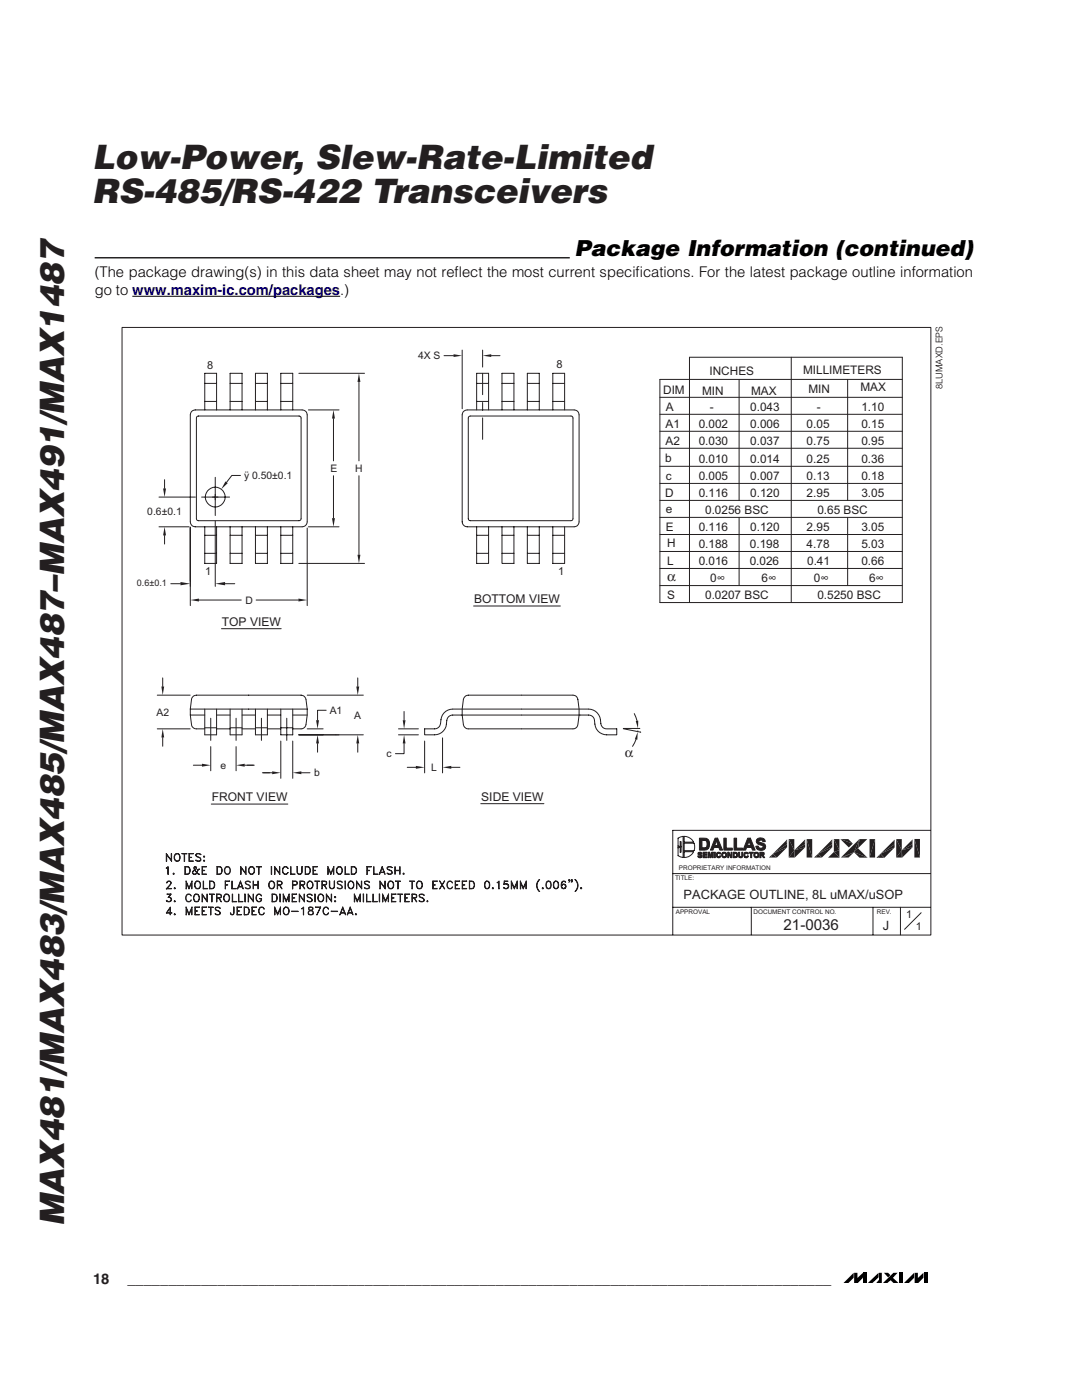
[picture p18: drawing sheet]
<svg xmlns="http://www.w3.org/2000/svg" width="216mm" height="279mm" viewBox="0 0 216 279" stroke-linecap="round" stroke-linejoin="round" font-family="sans-serif">
<defs><g id="words">
<g font-size="6.7" fill="#231f20">
<text x="18.4" y="33.8">Low-Power, Slew-Rate-Limited</text>
<text x="18.4" y="40.5">RS-485/RS-422 Transceivers</text>
<text x="12.8" y="244.8" transform="rotate(-90 12.8 244.8)">MAX481/MAX483/MAX485/MAX487–MAX491/MAX1487</text>
</g>
<text font-size="4.4" x="114.7" y="51.1">Package Information (continued)</text>
<text font-size="3" fill="#231f20" x="156.3" y="185.5">21-0036</text>
<g font-size="2.9">
<text x="18.9" y="55.3">(The package drawing(s) in this data sheet may not reflect the most current specifications. For the latest package outline information</text>
<text x="18.9" y="58.8">go to www.maxim-ic.com/packages.)</text>
</g>
<g font-size="2.9" fill="#231f20">
<text x="18.6" y="256.3">18</text>
<text x="25.4" y="256.3">______________________________________________________________________________________</text>
</g>
<text font-size="2.8" fill="#231f20" x="133.1" y="116">α</text>
<text font-size="2.7" fill="#231f20" x="124.7" y="151.2">α</text>
<g font-size="2.6" fill="#231f20">
<text x="136.4" y="179.3">PACKAGE OUTLINE, 8L uMAX/uSOP</text>
<text x="176.1" y="185.5">J</text>
</g>
<g font-size="2.4" fill="#231f20">
<text x="141.6" y="74.8">INCHES</text>
<text x="160.2" y="74.7">MILLIMETERS</text>
<text x="132.3" y="78.7">DIM</text>
<text x="132.9" y="82.1">A</text>
<text x="140.1" y="78.7">MIN</text>
<text x="141.7" y="82">-</text>
<text x="149.7" y="82">0.043</text>
<text x="149.9" y="78.7">MAX</text>
<text x="161.3" y="78.5">MIN</text>
<text x="163" y="82">-</text>
<text x="171.7" y="78.1">MAX</text>
<text x="171.9" y="82">1.10</text>
<text x="132.8" y="85.5">A1</text>
<text x="132.8" y="88.9">A2</text>
<text x="139.4" y="85.4">0.002</text>
<text x="139.4" y="88.8">0.030</text>
<text x="149.7" y="88.8">0.037</text>
<text x="149.7" y="85.4">0.006</text>
<text x="161" y="88.8">0.75</text>
<text x="161" y="85.4">0.05</text>
<text x="171.9" y="85.4">0.15</text>
<text x="171.9" y="88.8">0.95</text>
<text x="132.7" y="92.2">b</text>
<text x="132.8" y="95.8">c</text>
<text x="139.4" y="92.4">0.010</text>
<text x="139.4" y="95.8">0.005</text>
<text x="149.7" y="95.8">0.007</text>
<text x="149.7" y="92.4">0.014</text>
<text x="161" y="92.4">0.25</text>
<text x="161" y="95.8">0.13</text>
<text x="171.9" y="92.4">0.36</text>
<text x="171.9" y="95.8">0.18</text>
<text x="132.7" y="99.1">D</text>
<text x="139.4" y="99.2">0.116</text>
<text x="149.7" y="99.2">0.120</text>
<text x="161" y="99.2">2.95</text>
<text x="171.9" y="99.2">3.05</text>
<text x="132.9" y="105.9">E</text>
<text x="132.9" y="102.4">e</text>
<text x="139.4" y="106">0.116</text>
<text x="140.7" y="102.6">0.0256 BSC</text>
<text x="149.7" y="106">0.120</text>
<text x="161" y="106">2.95</text>
<text x="163.1" y="102.6">0.65 BSC</text>
<text x="171.9" y="106">3.05</text>
<text x="133.1" y="112.7">L</text>
<text x="133.1" y="109.1">H</text>
<text x="139.4" y="109.3">0.188</text>
<text x="139.4" y="112.8">0.016</text>
<text x="149.6" y="112.8">0.026</text>
<text x="149.7" y="109.3">0.198</text>
<text x="161" y="109.3">4.78</text>
<text x="161.1" y="112.8">0.41</text>
<text x="171.9" y="109.3">5.03</text>
<text x="171.9" y="112.8">0.66</text>
<text x="133.1" y="119.5">S</text>
<text x="140.7" y="119.5">0.0207 BSC</text>
<text x="141.7" y="116.1">0∞</text>
<text x="152" y="116.1">6∞</text>
<text x="162.4" y="116.1">0∞</text>
<text x="163.1" y="119.5">0.5250 BSC</text>
<text x="173.4" y="116.1">6∞</text>
<text x="44.3" y="124.9">TOP VIEW</text>
<text x="94.6" y="120.4">BOTTOM VIEW</text>
<text x="42.2" y="159.9">FRONT VIEW</text>
<text x="96" y="159.9">SIDE VIEW</text>
</g>
<g font-size="2.2" fill="#231f20">
<text x="41.3" y="73.7">8</text>
<text x="111" y="73.4">8</text>
<text x="40.9" y="114.7">1</text>
<text x="111.4" y="114.8">1</text>
</g>
<g font-size="2.1" fill="#231f20">
<text x="83.4" y="71.7">4X S</text>
<text x="48.7" y="95.6">ÿ 0.50±0.1</text>
<text x="65.9" y="94.2">E</text>
<text x="70.9" y="94.2">H</text>
<text x="29.4" y="102.9">0.6±0.1</text>
<text x="49" y="120.5">D</text>
<text x="31.2" y="142.8">A2</text>
<text x="65.8" y="142.5">A1</text>
<text x="70.7" y="143.4">A</text>
<text x="44" y="153.4">e</text>
<text x="62.7" y="154.9">b</text>
<text x="77.1" y="151.1">c</text>
<text x="86" y="153.9">L</text>
<text x="180.8" y="183.2">1</text>
<text x="182.7" y="185.6">1</text>
</g>
<text font-size="1.8" x="188.1" y="77.7" transform="rotate(-90 188.1 77.7)">8LUMAXD.EPS</text>
<text font-size="1.8" fill="#231f20" x="27.3" y="117">0.6±0.1</text>
<g font-size="1.3" fill="#231f20">
<text x="135.5" y="173.7">PROPRIETARY INFORMATION</text>
<text x="134.7" y="175.7">TITLE:</text>
<text x="134.8" y="182.3">APPROVAL</text>
<text x="150.4" y="182.3">DOCUMENT CONTROL NO.</text>
<text x="175" y="182.3">REV.</text>
</g>
</g></defs>
<path d="M170.3 254v1l-1 1h-1zM170.4 254h.7v1l1.1-1v1l-1 1h-.8zM172.3 254h.6v2h-.6zM173.2 256l2.1-2v.9l-1.2 1.1zM175.4 254h.6v2h-1.2l.6-.6zM176.4 254h.8l.5 .5-.5 .4zM176.2 256l2.1-2h.8l-.9 1 1.1 1h-1l-.6-.5-.6 .5zM179.5 254h.7v2h-.7zM182.4 254v1l-1 1h-1zM182.5 254h.7v1l1.1-1v1l-1.1 1h-.7zM184.4 254h.6v2h-.6z" fill="#000"/>
<path d="M18.9 62.8h174.2v127.5h-174.2z" fill-rule="evenodd" fill="#fff"/>
<path d="M165.2 171.1h2.3" fill="none" stroke="#231f20" stroke-width=".2"/>
<g fill="#231f20">
<path d="M171.5 171.1h1.6z"/>
<path d="M175.7 170.4l.8 .8z"/>
<path d="M175.7 170.4l.7 .8h-1.1z"/>
<path d="M175.7 170.4l-.4 .8h-.4z"/>
<path d="M154.2 170.4l.8 .7z"/>
<path d="M154.2 170.4l.7 .7h-1.1z"/>
<path d="M153.4 171.1l.8-.7-.4 .7z"/>
<path d="M163.2 170.4l.8 .7z"/>
<path d="M163.2 170.4l.7 .7h-1.1z"/>
<path d="M162.4 171.1l.8-.7-.4 .7z"/>
<path d="M169.2 171.1l1.2-1z"/>
<path d="M168.1 171.1l2.3-1-1.2 1z"/>
<path d="M167.8 171.1l2.6-1-2.3 1z"/>
<path d="M170.4 170.1l2.7 1h-1.6z"/>
<path d="M165.2 171.1l1.2-1.1 1.1 1.1z"/>
<path d="M166.4 170l1.1-.3v1.4z"/>
<path d="M158.5 169.7l.1 1.4h-.1z"/>
<path d="M158.5 169.7v1.4h-1.1z"/>
<path d="M179.9 169.7l.1 1.4h-.1z"/>
<path d="M179.9 169.7v1.4h-1.1z"/>
<path d="M170.4 170.1l.8-.8 1.9 1.8z"/>
<path d="M175.7 170.4l2.8-1.3-2 2.1z"/>
<path d="M154.2 170.4l2.9-1.3-2.1 2z"/>
<path d="M158.5 169.7l2.2-.6-2.1 2z"/>
<path d="M163.2 170.4l2.9-1.3-2.1 2z"/>
<path d="M179.9 169.7l2.2-.6-2.1 2z"/>
<path d="M175.7 170.4l2.8-1.9v.6z"/>
<path d="M163.2 170.4l2.9-1.9v.6z"/>
<path d="M158.5 169.7l2.2-1.2v.6z"/>
<path d="M154.2 170.4l2.9-1.9v.6z"/>
<path d="M179.9 169.7l2.2-1.2v.6z"/>
<path d="M175.7 170.4l2.6-2.6 .2 .7z"/>
<path d="M158.5 169.7l1.9-1.9 .3 .7z"/>
<path d="M154.2 170.4l2.7-2.6 .2 .7z"/>
<path d="M165.8 167.8l.3 .7-2.9 1.9z"/>
<path d="M181.9 167.8l.2 .7-2.2 1.2z"/>
<path d="M178.5 167.6v.9l-.2-.7z"/>
<path d="M157.1 167.5v1l-.2-.7z"/>
<path d="M166.1 167.5v1l-.3-.7z"/>
<path d="M160.7 167.5v1l-.3-.7z"/>
<path d="M182.1 167.5v1l-.2-.7z"/>
<path d="M166.4 167.5h1.1v2.2z"/>
<path d="M166.4 167.5l1.1 2.2-1.1 .3z"/>
<path d="M167.7 167.5l2.5 .9-.8 .7z"/>
<path d="M161 167.5h1.1v3.6z"/>
<path d="M161 167.5l1.1 3.6h-1.1z"/>
<path d="M157.4 167.5h1.1v2.2z"/>
<path d="M157.4 167.5l1.1 2.2-1.1 1.4z"/>
<path d="M174.6 167.5v3.6h-1.1z"/>
<path d="M173.5 167.5h1.1l-1.1 3.6z"/>
<path d="M167.7 167.5h1.6l.9 .9z"/>
<path d="M171.5 167.5h1.6l-1.9 1.8z"/>
<path d="M171.5 167.5l-.3 1.8z"/>
<path d="M171.5 167.5l-.3 1.8-.8 .8z"/>
<path d="M167.8 171.1l3.7-3.6-1.1 2.6z"/>
<path d="M178.8 167.5h1.1v2.2z"/>
<path d="M178.8 167.5l1.1 2.2-1.1 1.4z"/>
<path d="M182.5 167.4h1.1v3.7z"/>
<path d="M182.5 167.4l1.1 3.7h-1.1z"/>
</g>
<g fill="#231f20" stroke="#231f20" stroke-width=".2">
<path d="M140.3 167.7l1-.2 .2 .4v.9l-.1 .5h-1.3a.83 .83 0 0 0 .9-.3 .83 .83 0 0 0 0-1 .68 .68 0 0 0-.7-.3z"/>
<path d="M139.6 167.3a2.35 2.35 0 0 1 1.6 .2h.1l-1.2 .2v1.6h1.3l-.1 .1a1.95 1.95 0 0 1-1.7 .3z"/>
<path d="M142.7 167.3h.5l-.6 1.4 .8 .4h-.9l-.2 .6h-.5z"/>
<path d="M143.2 167.3l1 2.4h-.6l-.2-.6-.8-.4h.7l-.3-.9z"/>
<path d="M144.4 167.3h.5v2h1.2v.4h-1.7z"/>
<path d="M146.5 167.3h.5v2h1.2v.4h-1.7z"/>
<path d="M149.2 167.3h.5l-.6 1.4 .8 .4h-.9l-.2 .6h-.5z"/>
<path d="M149.7 167.3l1 2.4h-.5l-.3-.6-.8-.4h.7l-.3-.9z"/>
<path d="M150.8 168.9l.5-.1 .2 .4 1.1 .2a1.05 1.05 0 0 1-1 .3 1.05 1.05 0 0 1-.8-.8z"/>
<path d="M151 167.6h.8l-.3 .1v.3l.7 .3a.69 .69 0 0 1 .4 1.1l-.8-.1 .4-.1v-.4l-.5-.2a.74 .74 0 0 1-.7-1z"/>
<path d="M151 167.5a1 1 0 0 1 1.7 .5h-.5l-.1-.3z"/>
<path d="M139.2 170.8l.8 .2a.47 .47 0 0 1-.4 .2 .47 .47 0 0 1-.4-.4z"/>
<path d="M139.3 170.2l.4 .1-.2 .1 .1 .1a.38 .38 0 0 1 .4 .1 .38 .38 0 0 1 0 .4h-.3h.1a.36 .36 0 0 0-.4-.4z"/>
<path d="M139.3 170.2a.44 .44 0 0 1 .8 .2z"/>
<path d="M140.3 170.1h.8v.2h-.6v.2h.5v.2h-.5v.3h.6v.2h-.8z"/>
<path d="M142 170.1h.3l-.2 .2-.2 .9h-.2z"/>
<path d="M142.3 170.1v1.1h-.2v-.9z"/>
<path d="M141.3 170.1h.3l-.1 1.1h-.2z"/>
<path d="M141.6 170.1l.2 .7-.1 .4-.2-.9z"/>
<path d="M142.5 170.1h.2v1.1h-.2z"/>
<path d="M143.1 171h.5v-.2h.3l-.3 .4z"/>
<path d="M143.1 170.2l.3 .1a.39 .39 0 0 0-.3 .3 .39 .39 0 0 0 .3 .4l-.4-.1-.1-.4z"/>
<path d="M143.1 170.2a.49 .49 0 0 1 .8 .2l-.3 .1z"/>
<path d="M144.1 170.2l.4 .1-.3 .2 .1 .4 .6 .1a.55 .55 0 0 1-.8 0 .55 .55 0 0 1 0-.8z"/>
<path d="M144.1 170.2a.55 .55 0 0 1 .8 0 .55 .55 0 0 1 0 .8h-.4a.38 .38 0 0 0 .3-.4 .38 .38 0 0 0-.3-.3z"/>
<path d="M145.9 170.1h.1v1.1h-.2z"/>
<path d="M145.2 170.1h.2v1.1h-.2z"/>
<path d="M145.4 170.1l.5 .7-.1 .4-.4-.7z"/>
<path d="M146.6 170.3h.5v.7h-.6l.4-.2v-.3z"/>
<path d="M146.3 170.1l.8 .1-.6 .1v.7h.6l-.2 .1-.6 .1z"/>
<path d="M147.4 170.1h.2v.7l.2 .2-.3 .1z"/>
<path d="M148 170.1h.2v.7a.45 .45 0 0 1-.3 .4 .45 .45 0 0 1-.4-.1l.5-.2z"/>
<path d="M148.5 171h.5l.1-.2h.3l-.3 .4z"/>
<path d="M148.5 170.2l.4 .1-.3 .2v.3l.3 .2-.4-.1-.1-.3z"/>
<path d="M148.5 170.2a.48 .48 0 0 1 .8 .2z"/>
<path d="M149.5 170.1h.8v.2h-.3v.9h-.2v-.9h-.3z"/>
<path d="M150.5 170.2l.4 .1a.38 .38 0 0 0-.3 .3 .38 .38 0 0 0 .3 .4h.4a.54 .54 0 0 1-.7 .1 .54 .54 0 0 1-.2-.6z"/>
<path d="M150.6 170.2a.56 .56 0 0 1 .7 0 .56 .56 0 0 1 0 .8h-.4l.3-.2-.1-.5z"/>
<path d="M151.9 170.7h.3l.4 .5h-.3z"/>
<path d="M152 170.3l.5-.1-.1 .4h-.6l.4-.1v-.2z"/>
<path d="M151.6 170.1l.9 .1-.7 .1v.3h.6l-.6 .1v.5h-.2z"/>
</g>
<g fill="#231f20">
<path d="M32.2 137h.6l-.3 1.7z"/>
<path d="M32.5 145.5l.3 1.7h-.6z"/>
<path d="M63.4 146.7l.3 1.7h-.6z"/>
<path d="M63.1 143.7h.6l-.3 1.8z"/>
<path d="M80.4 143.7h.5l-.3 1.8z"/>
<path d="M80.6 146.7l.3 1.7h-.5z"/>
<path d="M47.1 152.7l1.7-.3v.6z"/>
<path d="M40.3 152.4l1.8 .3-1.8 .3z"/>
<path d="M54.3 153.9l1.7 .3-1.7 .3z"/>
<path d="M58.4 154.2l1.7-.3v.6z"/>
<path d="M71.1 137h.6l-.3 1.7z"/>
<path d="M71.4 146.7l.3 1.7h-.6z"/>
<path d="M83 152.8l1.7 .3-1.7 .3z"/>
<path d="M88.3 153.1l1.8-.3v.6z"/>
<path d="M66.5 81.8l.3 1.7h-.6z"/>
<path d="M66.2 103.4h.6l-.3 1.7z"/>
<path d="M71.6 74.5l.3 1.7h-.6z"/>
<path d="M71.3 110.7h.6l-.3 1.7z"/>
<path d="M32.5 97.5h.6l-.3 1.7z"/>
<path d="M32.8 105.1l.3 1.8h-.6z"/>
</g>
<path d="M67 146.6v.1" fill="none" stroke="#231f20" stroke-width=".2"/>
<g fill="#231f20">
<path d="M36 116.1l2 .4-2 .3z"/>
<path d="M43 116.5l1.9-.4v.7z"/>
<path d="M45 96.1l.4 .3-1.3 1.2z"/>
<path d="M59.6 119.5l1.7 .3-1.7 .2z"/>
<path d="M38 119.8l1.7-.3v.5z"/>
<path d="M127.3 146.1l-.1 1.5-.5-.1z"/>
<path d="M126.9 143.9l.5-.1-.1 1.6z"/>
</g>
<path d="M127.3 145.9h.1M127.6 145.4h.1M127.8 146.1h.1" fill="none" stroke="#231f20" stroke-width=".2"/>
<g fill="#231f20">
<path d="M96.3 71l1.7-.3v.5z"/>
<path d="M90.5 70.7l1.7 .3-1.7 .2z"/>
</g>
<g fill="none" stroke="#231f20" stroke-width=".2">
<path d="M24.4 65.3h161.3v121.3h-161.3zM40.9 76.5h2.3M45.9 76.5h2.4M51 76.5h2.4M56 76.5h2.4M59.6 74.5h13.1M71.6 76.2v15.8M88.6 71h1.9M92.2 69.9v11.7M95.1 76.5h2.4M96.3 69.9v3.4M96.3 74.5v4.3"/>
<path d="M98 71h1.8M100.2 76.5h2.3M105.2 76.5h2.4M110.3 76.5h2.4M131.7 79.3h48.3M147.5 75.7v24.2M157.9 71.3v49M169.1 75.7v24.2M180 75.7h-48.3v44.6h48.3v-49h-42.4v49M31.7 99.2h7.3M32.8 95.7v1.8M38.4 82l.6-.2h21.3a1.01 1.01 0 0 1 1 1v21.4a1.01 1.01 0 0 1-1 .9h-21.3a.97 .97 0 0 1-1-.9v-21.4z"/>
<path d="M39.2 83.2l.4-.2h20.1l.3 .2v20.5l-.3 .2h-20.3l-.2-.4zM40.2 99.2h5.6M40.9 81.8v-7.3h2.3v7.3M40.9 80.1h2.3M43 95.3v7.6M45.9 81.8v-7.3h2.4v7.3M45.9 80.1h2.4M48 94.9h-1.7l-1.1 1.4M51 81.8v-7.3h2.4v7.3M51 80.1h2.4M56 81.8v-7.3h2.4v7.3M56 80.1h2.4"/>
<path d="M61.5 81.8h6.2M66.5 83.5v8.5M66.5 94.9v8.5M71.6 94.9v15.8M92.4 82.2l.8-.4h21.4a.97 .97 0 0 1 .9 1v21.4a1.01 1.01 0 0 1-.9 .9h-21.4a1.01 1.01 0 0 1-1-.9v-21.4zM93.5 83.2l.3-.2 20.3 .1 .2 .3v20.3l-.4 .2h-20.1l-.3-.2zM95.1 81.8v-7.3h2.4v7.3M95.1 80.1h2.4M96.3 80.3v1.6M96.3 83.4v4.3M100.2 81.8v-7.3h2.3v7.3M100.2 80.1h2.3"/>
<path d="M105.2 81.8v-7.3h2.4v7.3M105.2 80.1h2.4M110.3 81.8v-7.3h2.4v7.3M110.3 80.1h2.4M131.7 89.5h48.3M131.7 82.7h48.3M131.7 86.1h48.3M131.7 93.1h48.3M131.7 96.5h48.3M131.7 99.9h48.3M31.7 105.1h6M32.8 106.9v1.7"/>
<path d="M34.1 116.5h1.9M38 105.2v15.7M39.7 119.8h8.4M40.9 105.1v7.3h2.3v-7.3M40.9 110.4h2.3M40.9 106.8h2.3M43 104v13M44.9 116.5h1.9M45.9 105.1v7.3h2.4v-7.3M45.9 110.4h2.4M45.9 106.8h2.4M51 105.1v7.3h2.4v-7.3"/>
<path d="M51 110.4h2.4M51 106.8h2.4M51.1 119.8h8.5M56 105.1v7.3h2.4v-7.3M56 110.4h2.4M56 106.8h2.4M59.6 112.4h13.1M61.3 105.4v15.5M61.5 105.1h6.2M95.1 105.1v7.3h2.4v-7.3M95.1 110.4h2.4M95.1 106.8h2.4"/>
<path d="M100.2 105.1v7.3h2.3v-7.3M100.2 110.4h2.3M100.2 106.8h2.3M105.2 105.1v7.3h2.4v-7.3M105.2 110.4h2.4M105.2 106.8h2.4M110.3 105.1v7.3h2.4v-7.3M110.3 110.4h2.4M110.3 106.8h2.4M131.7 103.3h48.3M131.7 106.7h48.3M131.7 110.1h48.3"/>
<path d="M131.7 113.4h48.3M131.7 116.9h48.3M147.5 103.3v13.6M169.1 103.3v13.6M31.4 138.7h6.5M32.5 135.3v1.7M44.2 125.5h11.9M61.3 138.7h11.2M71.4 135.3v1.7M92.7 139.1l.7-.4h20.9a.96 .96 0 0 1 1 .9 10.7 10.7 0 0 1-.2 5.5l-.8 .4h-20.9a1 1 0 0 1-.9-.9 10.2 10.2 0 0 1 .2-5.5zM94.5 120.9h17.3M31.4 145.5h6.5"/>
<path d="M32.5 147.2v1.7M38 142.7l.2 1.9a.94 .94 0 0 0 1 .9h1.7M38 141.5v1.2h2.9M38 141.5l.2-1.9a.99 .99 0 0 1 1-.9h20.9a1 1 0 0 1 1 .9l.2 1.9M38 141.5h23.3M38.6 152.7h1.7M40.9 141.5v5.2h2.3v-5.2M40.9 145.2h2.3M42.1 143.3v4.5M42.1 149v4.8M43.2 145.5h2.7M43.2 142.7h2.7"/>
<path d="M45.9 141.5v5.2h2.4v-5.2M45.9 145.2h2.4M47.1 143.3v4.5M47.1 149v4.8M48.3 145.5h2.7M48.3 142.7h2.7M48.8 152.7h1.9M51 141.5v5.2h2.4v-5.2M51 145.2h2.4M52.2 143.3v4.5M52.3 154.2h2M53.4 145.5h2.6"/>
<path d="M53.4 142.7h2.6M56 141.5v5.2h2.4v-5.2M56 147.9v7.4M56 145.2h2.4M57.2 143.3v4.5M58.4 147.9v7.4M58.4 142.7h2.9M59.6 146.7h12.9M60.1 154.2h1.8M61.3 141.5l-.2 3.1a1 1 0 0 1-1 .9h-1.7M61.3 145.5h3.2M63.4 148.4v1.7"/>
<path d="M65.1 141.8h-1.7v1.9M71.4 148.4v1.7M79.5 145.5h4M79.5 146.7h4M80.6 148.4v2h-1.7M80.6 142v1.7M81.3 153.1h1.7M84.7 145.5l2.3-.1a1.49 1.49 0 0 0 1-1.8 2.36 2.36 0 0 1 2.3-2.1h27.2a2.57 2.57 0 0 1 2.4 2.9v.3a1.12 1.12 0 0 0 1.2 .8h2v1.2a4.5 4.5 0 0 1-3.4-.5 3.3 3.3 0 0 1-1.1-2.7l-.4-.5-.7-.3h-27.2l-.8 .3a1.88 1.88 0 0 0-.4 1.5 2.36 2.36 0 0 1-2.4 2.2h-2zM84.7 147.9v6.3M88.3 147.3v6.9M90.1 153.1h1.7M124.4 145.4l3.4 .7"/>
<path d="M124.4 145.4h3.2M126.6 142.4l.5 1.5M126.9 147.6l-.7 1.4M33.2 170.3l1 1.4v-1.4v1.6l-.9-1.3-.1 1.3zM33.2 173.2l.4-.3v1.6l-.1-1.4zM33.3 177.3l.9 .1h-1l.8-1a.32 .32 0 0 0-.1-.5h-.3l-.3 .3v-.1l.3-.3h.3l.3 .3-.1 .3-.8 1M33.3 179.8l.2 .1M33.6 179a.52 .52 0 0 1 .6 .5 .52 .52 0 0 1-.4 .6 .52 .52 0 0 1-.6-.4l.1 .2a.61 .61 0 0 0 .9-.3M33.9 179.1a.43 .43 0 0 1 .2 .7l-.2 .1M34.1 178.5l-.8-.1h.9l-.6 .7M34.1 178.4l-.5 .7 .4 .1 .2 .2M34.6 174.3l.1 .1z"/>
<path d="M34.6 174.3h.1v.2l-.2-.1zM34.7 177.2h.2l.1 .1-.2 .1zM34.8 177.2l.1 .1zM34.8 179.9h.1M34.8 179.8l.2 .1-.1 .1-.2-.1zM35.1 170.4a.77 .77 0 0 1 .9 .5 .77 .77 0 0 1-.5 1 .81 .81 0 0 1-.8-.6 .81 .81 0 0 1 .4-.9zM35.1 170.5a.51 .51 0 0 1 .5 0 .51 .51 0 0 1 .3 .4 .66 .66 0 0 1-.6 .9 .82 .82 0 0 1-.2-1.3zM36.3 170.3l1 .1zM36.8 170.4v1.5v-1.5M36.9 172.9h.5a.83 .83 0 0 1 .6 .8 .83 .83 0 0 1-.6 .8h-.5zM37 173h.4a.75 .75 0 0 1 .5 .7 .75 .75 0 0 1-.5 .7h-.4zM37.1 175.8l.6 1.4 .6-1.4v1.6l-.1-1.2-.5 1.2-.5-1.2-.1 1.2z"/>
<path d="M37.3 178.5a.53 .53 0 0 1 .9 .3 .54 .54 0 0 0-.7-.3 .54 .54 0 0 0-.4 .5 .66 .66 0 0 0 .7 .9l.4-.3a.57 .57 0 0 1-.7 .4 .57 .57 0 0 1-.5-.6v-.4zM37.7 170.3h.9l-.8 .1v1.4l.8 .1h-.9zM37.8 171.1h.4h-.4M38.8 173.1h.3M38.8 173a1.29 1.29 0 0 0 1 1.4v.1a1.4 1.4 0 0 1-1-1.5h.3l.1 .3-.7 .6v.4h.6l.4-.8 .3-.1-.3 .2M38.9 178.5a.78 .78 0 0 1 .9 .5 .78 .78 0 0 1-.5 1 .82 .82 0 0 1-.7-.6 .82 .82 0 0 1 .3-.9zM38.9 178.6a.53 .53 0 0 1 .8 .4 .66 .66 0 0 1-.6 .9 .81 .81 0 0 1-.2-1.3zM39.1 173v.4l-.7 .7 .1 .3a.53 .53 0 0 0 .8-.3l.3-.6M39.1 175.9a.78 .78 0 0 1 1 .5 .78 .78 0 0 1-.5 1 .81 .81 0 0 1-.8-.6 .81 .81 0 0 1 .3-.9zM39.1 176a.53 .53 0 0 1 .9 .4 .66 .66 0 0 1-.7 .9 .79 .79 0 0 1-.2-1.3zM39.2 170.4h.8l.1 .2-.4-.2-.6 .2 .1 .2 .7 .3a.39 .39 0 0 1 .2 .5 .39 .39 0 0 1-.4 .3l-.5-.1-.1-.1h.1a.5 .5 0 0 0 .8 0l-.1-.5-.8-.4v-.2zM40.3 172.9h.9l-.8 .1v1.4l.8 .1h-.9z"/>
<path d="M40.3 178.4l1 1.4 .1-1.4v1.6l-1-1.3-.1 1.3zM40.4 173.7h.4l-.4 .1M40.5 175.8l.1 1.5 .8 .1h-.9zM40.7 171h.1M40.7 171.8h.1M40.7 170.8l.1 .1v.2l-.2-.1zM40.7 171.7h.1v.2l-.2-.1zM41.8 175.8h.5a.83 .83 0 0 1 .6 .8 .83 .83 0 0 1-.6 .8h-.5zM41.8 178.4l1 .1zM41.9 175.9a.72 .72 0 0 1 .9 .7 .72 .72 0 0 1-.9 .7zM42.2 160.5h15.2M42.3 178.5v1.5v-1.5"/>
<path d="M43.3 172.9h.5a.83 .83 0 0 1 .6 .8 .83 .83 0 0 1-.6 .8h-.5zM43.3 179.2l.7-.1v-.5l-.7-.1-.1 1.5v-1.6h.6a.42 .42 0 0 1 .4 .3 .42 .42 0 0 1-.1 .4l-.8 .1M43.4 173a.72 .72 0 0 1 .9 .7 .72 .72 0 0 1-.9 .7zM43.7 179.2l.5 .8-.5-.8M44.9 173.2a.58 .58 0 0 1 .7-.2 .58 .58 0 0 1 .4 .5v.4a.6 .6 0 0 1-.6 .6 .6 .6 0 0 1-.6-.6zM44.9 175.8h.9l-.8 .1v1.5zM44.9 178.5a.77 .77 0 0 1 1 .5 .77 .77 0 0 1-.5 1 .81 .81 0 0 1-.8-.6 .81 .81 0 0 1 .3-.9zM44.9 178.6a.51 .51 0 0 1 .6 0 .51 .51 0 0 1 .2 .4 .67 .67 0 0 1-.4 .9h-.2a.79 .79 0 0 1-.2-1.3zM45 176.6h.4h-.4M45.1 173.1a.56 .56 0 0 1 .8 .4 .68 .68 0 0 1-.6 .9 .84 .84 0 0 1-.2-1.3zM46.3 175.8v1.5l.9 .1h-.9zM46.3 178.4l.1 1.5 .8 .1h-.9z"/>
<path d="M47.5 177h.9M47.6 178.4l.1 1.5 .8 .1h-.9zM47.6 176.9h.8M48 175.8l.6 1.6-.6-1.3-.6 1.3zM48 172.9l1 1.4 .1-1.4v1.6l-1-1.3-.1 1.3zM48.9 178.4v1.6zM49.1 175.9a.67 .67 0 0 1 .9 .2l-.4-.2-.6 .2 .1 .3 .7 .2a.4 .4 0 0 1 0 .7 .73 .73 0 0 1-.9-.1l.4 .1 .6-.1-.1-.5-.8-.3-.1-.3zM49.5 178.4l1 1.4 .1-1.4v1.6l-1-1.3-.1 1.3zM49.8 173.2a.58 .58 0 0 1 .6-.2 .58 .58 0 0 1 .4 .5v.4a.6 .6 0 0 1-.6 .6 .6 .6 0 0 1-.6-.6zM49.9 173.1a.55 .55 0 0 1 .8 .4 .64 .64 0 0 1-.6 .9 .84 .84 0 0 1-.2-1.3zM50.5 175.8l.1 1.6zM50.6 176.6h.8"/>
<path d="M51.2 172.9l.9 .1zM51.2 178.7a.52 .52 0 0 1 .6-.3 .52 .52 0 0 1 .4 .4 .54 .54 0 0 0-.6-.3 .54 .54 0 0 0-.4 .5v.4a.49 .49 0 0 0 .4 .5 .49 .49 0 0 0 .5-.5l-.3-.1h.4a.56 .56 0 0 1-.5 .7 .56 .56 0 0 1-.6-.6zM51.4 175.8l.1 1.6zM51.6 173v1.5l.1-1.5M53.9 175.9a.78 .78 0 0 1 .9 .5 .78 .78 0 0 1-.4 1 .82 .82 0 0 1-.8-.6 .82 .82 0 0 1 .3-.9zM53.9 176a.53 .53 0 0 1 .8 .4 .66 .66 0 0 1-.6 .9 .82 .82 0 0 1-.2-1.3zM54.1 172.9l.1 1.6zM54.3 178.4h.5a.85 .85 0 0 1 .5 .8 .85 .85 0 0 1-.5 .8h-.5zM54.4 178.5a.74 .74 0 0 1 .8 .5 .74 .74 0 0 1-.4 .9h-.4zM54.8 172.9l1 1.4v-1.4v1.6l-.9-1.3-.1 1.3zM55.4 176.6l.7-.1v-.5l-.7-.1-.1 1.5v-1.6h.6l.3 .2 .1 .4-.2 .2h-.7M55.8 176.6l.5 .8-.5-.8"/>
<path d="M55.8 178.4l.1 1.6zM56.5 173.2l.3-.3h.3l.4 .4a.56 .56 0 0 0-.6-.3 .56 .56 0 0 0-.5 .5 .68 .68 0 0 0 .7 .9l.4-.3a.57 .57 0 0 1-.7 .4 .57 .57 0 0 1-.4-.6zM56.5 178.4l.6 1.4 .6-1.4v1.6l-.1-1.2-.5 1.2-.5-1.2-.1 1.2zM58 172.9l.1 1.5 .8 .1h-.9zM58.3 178.4h.9l-.8 .1v1.4l.8 .1h-.9zM58.4 179.2h.4h-.4M58.4 176.6l.8-.1v-.5l-.8-.1v1.5v-1.6h.6l.3 .2v.4l-.1 .2h-.8M59.3 172.9l.2 1.4 .3 .1 .4-.1v-1.4l.1 1.2a.52 .52 0 0 1-.5 .4 .52 .52 0 0 1-.5-.4zM59.7 178.4l1 1.4v-1.4v1.6l-.9-1.3-.1 1.3zM59.9 176.6l.8-.1v-.5l-.8-.1-.1 1.5v-1.6h.7l.2 .2 .1 .4-.1 .2h-.8M60.3 176.6l.5 .8-.4-.8M60.9 172.9h.5a.83 .83 0 0 1 .6 .8 .83 .83 0 0 1-.6 .8h-.5z"/>
<path d="M61 173h.4a.75 .75 0 0 1 .5 .7 .75 .75 0 0 1-.5 .7h-.4zM61.4 178.5a.69 .69 0 0 1 .9 .2h-.2a.52 .52 0 0 0-.8 0l.1 .3 .8 .4 .1 .4a.7 .7 0 0 1-1 0l.3 .1 .6-.1-.1-.5-.8-.3v-.3zM61.6 175.9a.78 .78 0 0 1 .9 .5 .78 .78 0 0 1-.5 1 .81 .81 0 0 1-.8-.6 .81 .81 0 0 1 .4-.9zM61.6 176a.53 .53 0 0 1 .8 .4 .66 .66 0 0 1-.6 .9 .79 .79 0 0 1-.2-1.3zM62.5 172.9h.8l-.8 .1v1.4l.8 .1h-.8zM62.5 173.7h.5l-.5 .1M62.8 175.8l1 .1zM62.8 178.4l.1 1.6zM63.3 175.9v1.5v-1.5M63.7 178.5a.78 .78 0 0 1 .9 .5 .78 .78 0 0 1-.4 1 .82 .82 0 0 1-.8-.6 .82 .82 0 0 1 .3-.9zM63.7 178.6a.53 .53 0 0 1 .8 .4 .66 .66 0 0 1-.6 .9 .81 .81 0 0 1-.2-1.3zM64.3 176.6l.8-.1v-.5l-.8-.1-.1 1.5v-1.6l.9 .1 .1 .2-.1 .5h-.8"/>
<path d="M64.7 176.6l.5 .8-.5-.8M65.1 178.4l1 1.4 .1-1.4v1.6l-1-1.3-.1 1.3zM65.4 172.9l.6 1.4 .6-1.4v1.6l-.1-1.2-.5 1.2-.5-1.2-.1 1.2zM65.7 175.8l.2 1.4 .3 .1 .4-.1 .1-1.4 .1 1.1a.52 .52 0 0 1-.6 .5 .52 .52 0 0 1-.5-.5zM66.8 179h.1l.1 .1-.2 .1zM66.8 179.9l.1-.1 .1 .1-.2 .1zM66.8 179l.1 .1zM66.8 179.9h.1M67.4 173a.73 .73 0 0 1 .9 .7 .73 .73 0 0 1-.9 .7l-.3-.5v-.4zM67.4 173.1a.56 .56 0 0 1 .8 .4 .68 .68 0 0 1-.5 .9 .84 .84 0 0 1-.3-1.3zM67.4 175.9a.69 .69 0 0 1 .9 .2h-.1a.52 .52 0 0 0-.8-.1v.4l.7 .2a.39 .39 0 0 1 .2 .5 .39 .39 0 0 1-.4 .3l-.6-.2 .4 .1 .5-.1-.1-.5-.7-.3-.1-.3zM68.8 172.9l.1 1.5 .8 .1h-.9z"/>
<path d="M68.8 175.8l.1 1.6zM69.7 175.9a.78 .78 0 0 1 1 .5 .78 .78 0 0 1-.5 1 .82 .82 0 0 1-.8-.6 .82 .82 0 0 1 .3-.9zM69.7 176a.53 .53 0 0 1 .8 .4 .66 .66 0 0 1-.5 .9 .81 .81 0 0 1-.3-1.3zM70.1 172.9h.5a.83 .83 0 0 1 .6 .8 .83 .83 0 0 1-.6 .8h-.5zM70.2 173h.4a.75 .75 0 0 1 .5 .7 .75 .75 0 0 1-.5 .7h-.4zM70.7 178.4l.6 1.4 .6-1.4v1.6l-.1-1.2-.5 1.2-.5-1.2-.1 1.2zM71.1 175.8l1 1.4 .1-1.4v1.6l-1-1.3-.1 1.3zM72.5 178.4l.1 1.6zM72.8 175.9a.69 .69 0 0 1 .9 .2h-.1a.52 .52 0 0 0-.8 0v.3l.9 .4v.4a.7 .7 0 0 1-1 0l.4 .1 .6-.1-.2-.5-.7-.3-.1-.3zM73.1 178.4l.1 1.5 .8 .1h-.9zM73.2 172.9h.9l-.8 .1v1.5zM73.3 173.7h.4l-.4 .1"/>
<path d="M74.4 178.4l.1 1.5 .8 .1h-.9zM74.6 172.9v1.5l.8 .1h-.8zM75.7 178.4l.1 1.6zM75.8 175.8l1 1.4 .1-1.4v1.6l-1-1.3-.1 1.3zM75.8 174.1h.9M75.9 174.1h.7M76.3 172.9l.6 1.6-.6-1.3-.6 1.3zM76.3 178.4l.6 1.4 .6-1.4v1.6l-.1-1.2-.5 1.2-.5-1.2-.1 1.2zM77.2 173.2a.7 .7 0 0 1 1.1 0l-.4-.2-.6 .2 .1 .2 .7 .4a.39 .39 0 0 1 .2 .4 .39 .39 0 0 1-.4 .3l-.5-.1-.2-.1 .4 .1 .6-.1-.1-.5-.7-.3zM77.7 175.9a.78 .78 0 0 1 .9 .5 .78 .78 0 0 1-.5 1 .82 .82 0 0 1-.7-.6 .82 .82 0 0 1 .3-.9zM77.7 176a.53 .53 0 0 1 .8 .4 .67 .67 0 0 1-.4 .9 .74 .74 0 0 1-.7-.5 .74 .74 0 0 1 .3-.8zM78.1 178.4h.9l-.8 .1v1.4l.8 .1h-.9z"/>
<path d="M78.2 179.2h.4h-.4M78.8 172.9l.1 1.6zM78.9 173.7h.9M78.9 173.8h.9M78.9 175.8l1 .1zM79.4 175.9v1.5l.1-1.5M79.4 178.4l.9 .1zM79.8 172.9v1.6zM79.8 178.5v1.5l.1-1.5M80.5 174.3l.1 .1zM80.5 174.3h.2l-.1 .2-.2-.1zM80.8 178.4h.9l-.8 .1v1.4l.8 .1h-.9z"/>
<path d="M80.9 179.2h.4h-.4M81.8 175.8l.9 .1zM82.2 175.9v1.5l.1-1.5M82.3 179.2l.7-.1v-.5l-.7-.1-.1 1.5v-1.6h.6l.4 .3a.39 .39 0 0 1-.4 .5h-.5M82.6 179.2l.6 .8-.5-.8M83.4 175.9a.78 .78 0 0 1 .9 .5 .78 .78 0 0 1-.5 1 .82 .82 0 0 1-.7-.6 .82 .82 0 0 1 .3-.9zM83.4 176a.53 .53 0 0 1 .8 .4 .66 .66 0 0 1-.4 .9 .75 .75 0 0 1-.7-.5 .75 .75 0 0 1 .3-.8zM83.8 178.5a.69 .69 0 0 1 .9 .2l-.4-.2-.6 .2 .1 .3 .6 .2a.4 .4 0 0 1 .1 .7 .73 .73 0 0 1-.9-.1l.4 .1 .6-.1-.2-.5-.7-.3-.1-.3zM85.2 179.9l.1-.1 .1 .1-.1 .1zM85.3 179.9h.1M86.4 175.8h.8l-.8 .1v1.4l.8 .1h-.8zM86.4 176.6h.5h-.5"/>
<path d="M87.7 175.8l1 1.6zM88.7 175.8l-1 1.6zM89.5 175.9a.53 .53 0 0 1 .8 .3 .54 .54 0 0 0-.6-.3 .54 .54 0 0 0-.4 .5 .66 .66 0 0 0 .6 .9l.4-.3a.57 .57 0 0 1-.7 .4 .57 .57 0 0 1-.4-.6v-.4zM90.8 175.8h.9l-.8 .1v1.4l.8 .1h-.9zM90.9 176.6h.4h-.4M92.2 175.8h.9l-.8 .1v1.4l.8 .1h-.9zM92.3 176.6h.5h-.5M93.7 175.8h.5a.83 .83 0 0 1 .5 .8 .83 .83 0 0 1-.5 .8h-.5zM93.7 175.9a.76 .76 0 0 1 .9 .4 .76 .76 0 0 1-.2 .9l-.7 .1zM95.9 160.4h12.6M96.9 175.9a.5 .5 0 0 1 .8 .2 .73 .73 0 0 1 0 .9 .73 .73 0 0 1-.8 .3l-.2-.6 .1-.6zM96.9 177.2h.6"/>
<path d="M96.9 176h.6M97 175.9a1.13 1.13 0 0 0 0 1.4M97.4 175.9l.3 .6-.3 .8M98.2 177.2h.2l.1 .1-.2 .1zM98.3 177.2l.1 .1zM99.2 176.1l.4-.3v1.6l-.1-1.4zM100.5 177.2l.3 .1M101.1 176.4a.47 .47 0 0 1 .3 .5 .47 .47 0 0 1-.3 .4M101.4 176.7a.67 .67 0 0 0-.9-.2l.1-.7h.8l-.7 .1-.1 .5a.55 .55 0 0 1 .8 .1 .55 .55 0 0 1-.1 .8 .55 .55 0 0 1-.8-.2 .52 .52 0 0 0 .9-.1M102 175.8l.6 1.4 .6-1.4v1.6v-1.2l-.6 1.2-.5-1.2-.1 1.2zM103.8 175.8l.6 1.4 .6-1.4v1.6l-.1-1.2-.5 1.2-.5-1.2-.1 1.2zM107.4 175.7l.3-.2a1.59 1.59 0 0 0 0 2.4 1.5 1.5 0 0 1-.3-2.2z"/>
<path d="M108.2 177.2h.1l.1 .1-.1 .1zM108.3 177.2v.1zM109.2 175.9a.5 .5 0 0 1 .7 .2 .73 .73 0 0 1 .1 .9 .73 .73 0 0 1-.8 .3 1.13 1.13 0 0 1 0-1.4zM109.2 177.2h.6M109.2 176h.6M109.2 175.9a1.13 1.13 0 0 0 0 1.4M109.7 175.9a1.13 1.13 0 0 1 0 1.4M110.7 175.9a.5 .5 0 0 1 .7 .2 .73 .73 0 0 1 .1 .9 .73 .73 0 0 1-.8 .3 1.13 1.13 0 0 1 0-1.4zM110.7 177.2h.5M110.7 176h.5M110.7 175.9a1.13 1.13 0 0 0 0 1.4M111.2 175.9a1.13 1.13 0 0 1 0 1.4"/>
<path d="M112.1 177l.3 .3 .5-.3M112.1 176.8l.3-.3 .3 .1 .2 .2M112.2 176h.6M112.3 175.9a1.05 1.05 0 0 0 0 1.4M112.3 176.5l-.2 .4M112.6 176.5a.46 .46 0 0 1 .2 .7l-.2 .1M112.7 175.9l.2 .2a.44 .44 0 0 0-.7-.2 .88 .88 0 0 0 .3 1.5 .49 .49 0 0 0 .4-.7 .49 .49 0 0 0-.8-.1M113.5 175.6l.1 .1zM113.6 176l.1-.3h-.2v-.2l.2 .1v.2l-.2 .3M113.6 175.7l.1 .1M114.1 175.6v.1zM114.1 176l.1-.3h-.2l.1-.2 .1 .3-.2 .3"/>
<path d="M114.1 175.7l.1 .1M114.7 175.5a1.46 1.46 0 0 1 0 2.4 1.59 1.59 0 0 0 0-2.4zM115.8 177.2h.2l.1 .1-.2 .1zM115.9 177.2l.1 .1zM134.2 174.3h51.4M135.3 167.3l1-.4v4.2l-1-.3v-1.7h.4v1h.2v-2.1h-.2v.9h-.4zM136.5 170h1.9a2.11 2.11 0 0 1-1.9 1.1zM136.5 166.9a2.15 2.15 0 0 1 1.9 1.2h-1.9zM136.5 168.3h2l.1 .5-.1 1h-2zM185.6 165.7h-51.4v20.8M33.3 182.2h1h-1.1l.8-1.2v1.6l-.1-1.3-.6 .9M34.8 182.4l.1 .1z"/>
<path d="M34.8 182.4h.2l-.1 .2-.2-.1zM37.1 181l.6 1.4 .6-1.4v1.6l-.1-1.2-.5 1.2-.5-1.2-.1 1.2zM38.9 181h.9l-.8 .1v1.4l.8 .1h-.9zM39 181.8h.4h-.4M40.3 181h.9l-.8 .1v1.4l.8 .1h-.9zM40.4 181.8h.4h-.4M41.6 181l1 .1zM42 181.1v1.5l.1-1.5M43.1 181.1a.69 .69 0 0 1 .9 .2h-.2a.5 .5 0 0 0-.8 0l.1 .2 .6 .3a.39 .39 0 0 1 .2 .5 .39 .39 0 0 1-.3 .3l-.5-.1-.2-.1 .4 .1 .6-.1-.2-.5-.7-.4-.1-.2zM46.6 181l.1 1.2-.1 .3-.3 .1-.3-.4 .3 .3 .3-.1zM47.3 181h.9l-.8 .1v1.4l.8 .1h-.9zM47.4 181.8h.4h-.4"/>
<path d="M48.7 181a.86 .86 0 0 1 1 .5 .86 .86 0 0 1-.2 1l-.8 .1zM48.8 181.1a.75 .75 0 0 1 .9 .5 .75 .75 0 0 1-.5 .9h-.4zM50.3 181h.9l-.9 .1v1.4l.9 .1h-.9zM50.3 181.8h.5h-.5M51.9 181.1a.53 .53 0 0 1 .8 .3 .54 .54 0 0 0-.6-.3 .54 .54 0 0 0-.4 .5 .69 .69 0 0 0 .6 .9l.4-.3a.57 .57 0 0 1-.6 .4 .57 .57 0 0 1-.5-.6v-.4zM54.8 181l.6 1.4 .6-1.4v1.6l-.1-1.2-.5 1.2-.5-1.2-.1 1.2zM56.8 181.1a.75 .75 0 0 1 .9 .3 .75 .75 0 0 1-.2 1l-.1 .1a.79 .79 0 0 1-.9-.4 .79 .79 0 0 1 .3-1zM56.8 181.2a.53 .53 0 0 1 .8 .4 .7 .7 0 0 1-.6 .9 .84 .84 0 0 1-.2-1.3zM58.2 181.8l1.3 .1zM60.2 181.3l.4-.3v1.6l-.1-1.4zM61.6 182.4l.2 .1M61.6 181.1v.3l.1 .2 .6 .2 .2 .5a.52 .52 0 0 1-.9 0l.1-.5 .6-.2 .2-.3a.58 .58 0 0 0-.9-.2z"/>
<path d="M61.6 181.2h.8M61.7 181.1v.4l.4 .2a.44 .44 0 0 1 .4 .4 .44 .44 0 0 1-.4 .5h-.2a.44 .44 0 0 1-.4-.5 .44 .44 0 0 1 .4-.4l.2-.1a.31 .31 0 0 0 .2-.5M62.5 182.4l-.3 .1M63.9 181l-.7 1.6 .8-1.6h-1l.9 .1M64.7 181.1a.52 .52 0 0 1 .9 .3 .54 .54 0 0 0-.6-.3 .54 .54 0 0 0-.5 .5 .69 .69 0 0 0 .7 .9l.4-.3a.57 .57 0 0 1-.7 .4 .57 .57 0 0 1-.5-.6v-.4zM66.1 181.8l1.3 .1zM67.9 182.2h.9M68 182.2h.8M68.4 181l.6 1.6-.6-1.3-.6 1.3zM69.4 182.2h.9M69.5 182.2h.7M69.9 181l.6 1.6-.6-1.3-.6 1.3z"/>
<path d="M71 182.4l.1 .1zM71 182.4h.1v.2l-.2-.1zM134.2 181.1h51.4M149.9 181.1v5.4M174.2 181.1v5.4M179.7 181.1v5.4M183.8 182.2l-3.3 3.3"/>
<circle cx="43" cy="99.2" r="1.97"/>
</g>
<path d="M18.9 51.4h94.8" fill="none" stroke="#000" stroke-width=".26"/>
<path d="M26.4 59.1h41.5" fill="none" stroke="#000" stroke-width=".2"/>
<use href="#words"/>
</svg>
